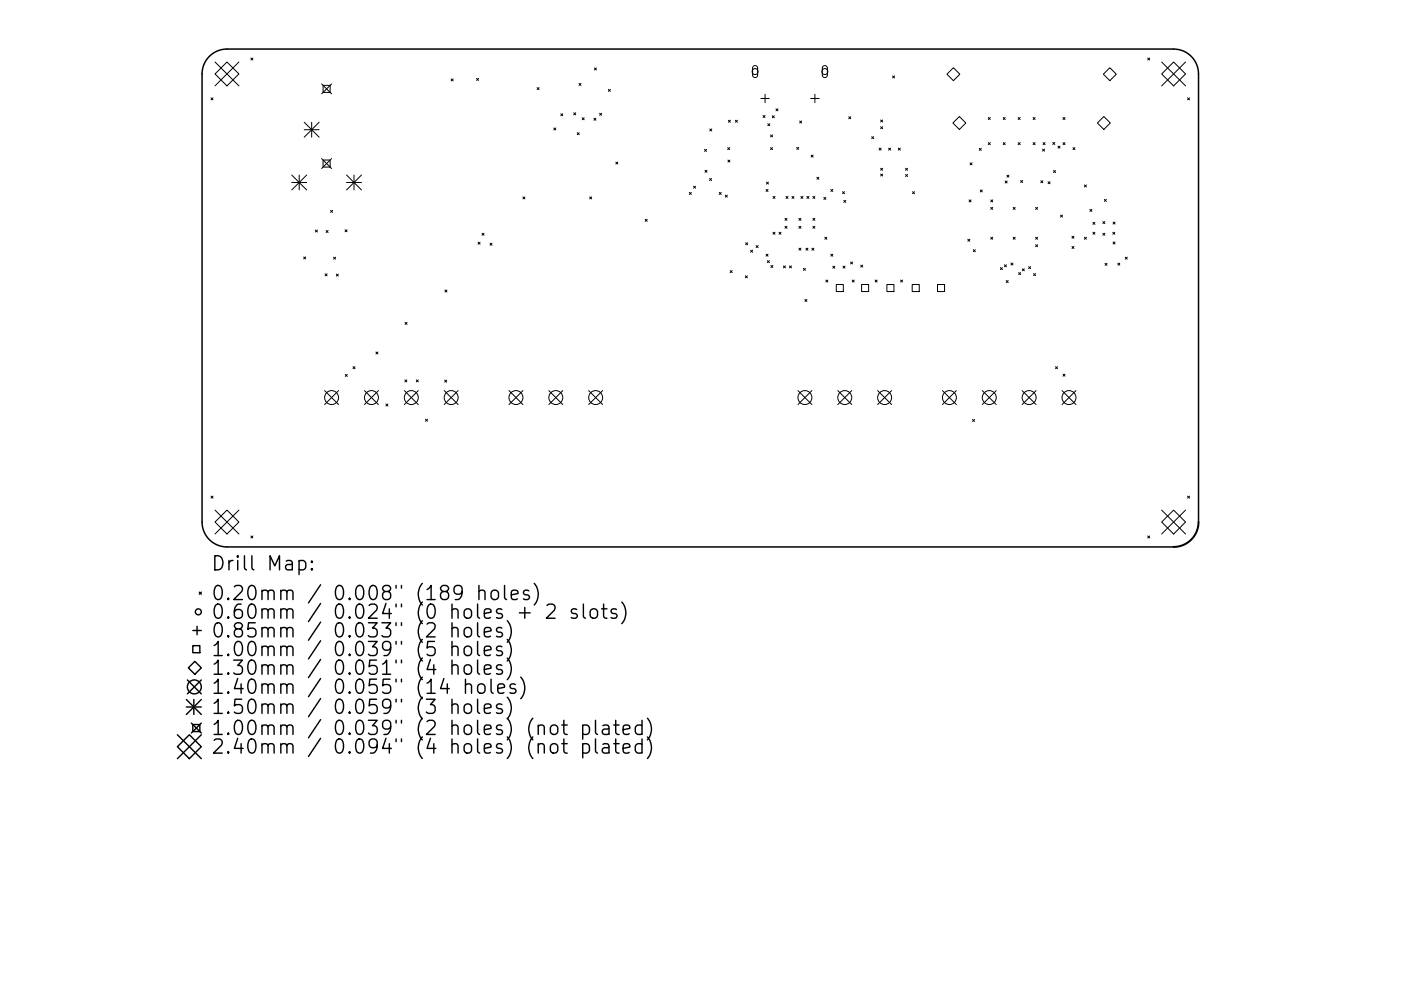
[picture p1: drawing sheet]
<svg xmlns="http://www.w3.org/2000/svg" width="297mm" height="210mm" viewBox="0 0 297 210" stroke-linecap="round" stroke-linejoin="round" font-family="sans-serif">
<defs><g id="words">
<g font-size="4.2">
<text x="44.7" y="121.1">Drill Map:</text>
<text x="44.7" y="127.4">0.20mm / 0.008&quot; (189 holes)</text>
<text x="44.7" y="131.3">0.60mm / 0.024&quot; (0 holes + 2 slots)</text>
<text x="44.7" y="135.3">0.85mm / 0.033&quot; (2 holes)</text>
<text x="44.7" y="139.2">1.00mm / 0.039&quot; (5 holes)</text>
<text x="44.7" y="143.2">1.30mm / 0.051&quot; (4 holes)</text>
<text x="44.7" y="147.2">1.40mm / 0.055&quot; (14 holes)</text>
<text x="44.7" y="151.5">1.50mm / 0.059&quot; (3 holes)</text>
<text x="44.7" y="156">1.00mm / 0.039&quot; (2 holes) (not plated)</text>
<text x="44.7" y="159.9">2.40mm / 0.094&quot; (4 holes) (not plated)</text>
</g>
</g></defs>
<path d="M254.1 110.8v-95.1a5.3 5.3 0 0 0-5.3-5.3h-200.7a5.3 5.3 0 0 0-5.3 5.3v95.1a5.3 5.3 0 0 0 5.3 5.2h200.7" fill="none" stroke="#000" stroke-width=".32"/>
<path d="M254.1 110.8a5.3 5.3 0 0 1-5.3 5.2" fill="none" stroke="#000" stroke-width=".42"/>
<g fill="none" stroke="#000" stroke-width=".21">
<path d="M45.6 15.7l2.5-2.5 2.6 2.5-2.6 2.5zM45.6 13.2l5.1 5M50.7 13.2l-5.1 5M53.2 12.3l.4 .4M53.6 12.3l-.4 .4M68.2 17.8l2.1 2.1M68.5 18.1h1.5v1.5h-1.5zM70.3 17.8l-2.1 2.1M95.7 16.7l.4 .5M96.1 16.7l-.4 .5M101 16.6l.5 .5M101.5 16.6l-.5 .5"/>
<path d="M113.9 18.6l.4 .4M114.3 18.6l-.4 .4M122.8 17.7l.4 .4M123.2 17.7l-.4 .4M126 14.4l.4 .4M126.4 14.4l-.4 .4M129 19l.4 .4M129.4 19l-.4 .4M159.7 14.1l.5-.2 .4 .5v1.6l-.4 .5-.4-.1-.2-.4v-1.6zM162.2 20v1.8M172.8 20v1.8M174.5 14.1l.5-.2 .4 .5v1.6l-.4 .5-.4-.1-.2-.4v-1.6z"/>
<path d="M189.2 16.1l.5 .4M189.7 16.1l-.5 .4M200.8 15.7l1.3-1.3 1.4 1.3-1.4 1.4zM233.9 15.7l1.4-1.3 1.4 1.3-1.4 1.4zM243.3 12.3l.5 .4M243.8 12.3l-.5 .4M246.3 15.7l2.5-2.5 2.6 2.5-2.6 2.5zM246.3 13.2l5.1 5M251.4 13.2l-5.1 5M44.7 20.8l.5 .4M45.2 20.8l-.5 .4M61.9 37.1l3.1 3.2"/>
<path d="M61.9 38.7h3.1M63.4 37.1v3.2M64.5 25.9l3.2 3.2M64.5 27.5h3.2M65 37.1l-3.1 3.2M66.1 25.9v3.2M67.7 25.9l-3.2 3.2M68.2 33.6l2.1 2.2M68.5 34h1.5v1.4h-1.5zM70.3 33.6l-2.1 2.2M73.5 38.7h3.1M73.5 37.1l3.1 3.2"/>
<path d="M75.1 37.1v3.2M76.6 37.1l-3.1 3.2M117.4 27.2l.4 .4M117.8 27.2l-.4 .4M118.9 24.1l.4 .5M119.3 24.1l-.4 .5M121.6 23.9l.5 .5M122.1 23.9l-.5 .5M122.4 28.2l.4 .4M122.8 28.2l-.4 .4M123.4 25l.5 .4M123.9 25l-.5 .4"/>
<path d="M125.9 25.1l.4 .4M126.3 25.1l-.4 .4M127.1 24l.5 .5M127.6 24l-.5 .5M130.6 34.4l.4 .4M131 34.4l-.4 .4M147 39.5l.5 .4M147.5 39.5l-.5 .4M149.4 31.7l.4 .4M149.5 36.1l.4 .5M149.8 31.7l-.4 .4M149.9 36.1l-.4 .5"/>
<path d="M150.4 37.9l.5 .4M150.5 27.4l.4 .4M150.9 37.9l-.5 .4M150.9 27.4l-.4 .4M154.3 31.3l.4 .4M154.3 34l.5 .4M154.4 25.5l.5 .4M154.7 31.3l-.4 .4M154.8 34l-.5 .4M154.9 25.5l-.5 .4M155.9 25.5l.4 .4M156.3 25.5l-.4 .4"/>
<path d="M161.3 20.9h1.8M161.8 24.5l.4 .4M162.2 24.5l-.4 .4M162.5 38.6l.4 .5M162.8 26.3l.4 .4M162.9 38.6l-.4 .5M163.2 26.3l-.4 .4M163.4 28.6l.4 .5M163.4 31.3l.4 .4M163.7 24.6l.5 .4M163.8 28.6l-.4 .5M163.8 31.3l-.4 .4"/>
<path d="M164.2 24.6l-.5 .4M164.5 23.1l.5 .4M165 23.1l-.5 .4M168.9 31.3l.4 .4M169.3 31.3l-.4 .4M169.5 25.7l.5 .4M170 25.7l-.5 .4M171.9 20.9h1.8M172 32.9l.4 .4M172.4 32.9l-.4 .4M173.2 37.6l.4 .4M173.6 37.6l-.4 .4"/>
<path d="M180 24.8l.4 .4M180.4 24.8l-.4 .4M184.8 29l.4 .4M185.2 29l-.4 .4M186.4 31.4l.4 .5M186.7 25.5l.4 .4M186.7 26.9l.4 .4M186.7 35.7l.4 .4M186.7 36.9l.4 .4M186.8 31.4l-.4 .5M187.1 25.5l-.4 .4M187.1 26.9l-.4 .4"/>
<path d="M187.1 35.7l-.4 .4M187.1 36.9l-.4 .4M188.4 31.4l.4 .5M188.8 31.4l-.4 .5M190.5 31.4l.4 .5M190.9 31.4l-.4 .5M192 37l.4 .4M192 35.7l.4 .4M192.4 35.7l-.4 .4M192.4 37l-.4 .4M202 26.1l1.4-1.4 1.4 1.4-1.4 1.4zM205.7 34.5l.4 .5"/>
<path d="M206.1 34.5l-.4 .5M207.6 31.5l.5 .4M208.1 31.5l-.5 .4M209.5 24.9l.5 .5M209.5 30.3l.5 .4M210 24.9l-.5 .5M210 30.3l-.5 .4M212.7 24.9l.4 .5M212.7 30.3l.4 .4M213.1 38.4l.4 .4M213.1 24.9l-.4 .5M213.1 30.3l-.4 .4"/>
<path d="M213.5 37.2l.4 .4M213.5 38.4l-.4 .4M213.9 37.2l-.4 .4M215.9 24.9l.4 .5M215.9 30.3l.4 .4M216.3 24.9l-.4 .5M216.3 30.3l-.4 .4M216.4 38.3l.4 .4M216.8 38.3l-.4 .4M219 24.9l.5 .5M219 30.3l.5 .4M219.5 24.9l-.5 .5"/>
<path d="M219.5 30.3l-.5 .4M220.7 38.3l.4 .5M221 31.6l.5 .5M221.1 38.3l-.4 .5M221.2 30.3l.4 .4M221.5 31.6l-.5 .5M221.6 30.3l-.4 .4M222.2 38.6l.4 .4M222.6 38.6l-.4 .4M223.2 30.2l.4 .4M223.4 36.2l.4 .4M223.6 30.2l-.4 .4"/>
<path d="M223.8 36.2l-.4 .4M224.3 31l.4 .4M224.7 31l-.4 .4M225.4 24.9l.4 .5M225.4 30.3l.4 .4M225.8 24.9l-.4 .5M225.8 30.3l-.4 .4M227.5 31.3l.4 .4M227.9 31.3l-.4 .4M229.9 39.2l.4 .5M230.3 39.2l-.4 .5M234 24.7l1.4 1.4-1.4 1.4-1.3-1.4z"/>
<path d="M251.8 20.8l.4 .4M252.2 20.8l-.4 .4M64.4 54.5l.4 .4M64.8 54.5l-.4 .4M66.9 48.8l.4 .4M67.3 48.8l-.4 .4M68.9 58.1l.5 .4M69.1 48.9l.5 .4M69.4 58.1l-.5 .4M69.6 48.9l-.5 .4M70.1 44.6l.4 .5M70.5 44.6l-.4 .5"/>
<path d="M70.7 54.6l.5 .4M71.2 54.6l-.5 .4M71.3 58.2l.4 .4M71.7 58.2l-.4 .4M73.2 48.8l.4 .4M73.6 48.8l-.4 .4M101.4 51.4l.4 .4M101.8 51.4l-.4 .4M102.2 49.5l.4 .4M102.6 49.5l-.4 .4M103.9 51.6l.4 .4M104.3 51.6l-.4 .4"/>
<path d="M110.9 41.8l.4 .4M111.3 41.8l-.4 .4M125 41.8l.4 .4M125.4 41.8l-.4 .4M136.8 46.5l.4 .5M137.2 46.5l-.4 .5M146.2 40.8l.4 .5M146.6 40.8l-.4 .5M152.5 40.8l.4 .5M152.9 40.8l-.4 .5M153.8 41.4l.4 .4M154.2 41.4l-.4 .4"/>
<path d="M154.8 57.4l.4 .4M155.2 57.4l-.4 .4M158 58.5l.5 .4M158.1 51.5l.4 .4M158.5 58.5l-.5 .4M158.5 51.5l-.4 .4M159.1 53.1l.5 .4M159.6 53.1l-.5 .4M160.3 52.1l.4 .4M160.7 52.1l-.4 .4M162.4 40.2l.4 .4M162.4 53.9l.4 .5"/>
<path d="M162.7 55.3l.4 .4M162.8 40.2l-.4 .4M162.8 53.9l-.4 .5M163.1 55.3l-.4 .4M163.4 56.3l.5 .5M163.9 56.3l-.5 .5M163.9 41.7l.4 .4M163.9 49.3l.4 .4M164.3 41.7l-.4 .4M164.3 49.3l-.4 .4M165.2 49.3l.4 .4M165.6 49.3l-.4 .4"/>
<path d="M166.1 56.4l.4 .4M166.4 46.3l.5 .4M166.4 48l.5 .4M166.5 56.4l-.4 .4M166.6 41.7l.5 .4M166.9 48l-.5 .4M166.9 46.3l-.5 .4M167.1 41.7l-.5 .4M167.4 56.4l.4 .4M167.8 56.4l-.4 .4M167.9 41.7l.4 .4M168.3 41.7l-.4 .4"/>
<path d="M169.4 46.3l.4 .4M169.4 48l.4 .4M169.4 52.7l.4 .4M169.8 46.3l-.4 .4M169.8 48l-.4 .4M169.8 52.7l-.4 .4M169.8 41.7l.4 .4M170.2 41.7l-.4 .4M170.3 56.9l.5 .5M170.8 56.9l-.5 .5M170.9 52.7l.4 .4M171.1 41.7l.4 .4"/>
<path d="M171.3 52.7l-.4 .4M171.5 41.7l-.4 .4M172.1 52.7l.5 .4M172.3 41.7l.5 .4M172.3 46.3l.5 .4M172.3 48l.5 .4M172.6 52.7l-.5 .4M172.8 41.7l-.5 .4M172.8 46.3l-.5 .4M172.8 48l-.5 .4M174.7 41.9l.4 .4M174.9 50.3l.4 .5"/>
<path d="M175.1 41.9l-.4 .4M175.1 59.4l.4 .4M175.3 50.3l-.4 .5M175.5 59.4l-.4 .4M176.2 40.2l.4 .4M176.2 53.9l.4 .5M176.6 40.2l-.4 .4M176.6 56.5l.4 .4M176.6 53.9l-.4 .5M177 56.5l-.4 .4M178.6 40.7l.5 .4M178.7 56.5l.5 .4"/>
<path d="M178.9 42.5l.4 .4M179.1 40.7l-.5 .4M179.2 56.5l-.5 .4M179.3 42.5l-.4 .4M180.3 55.6l.5 .4M180.7 59.4l.4 .4M180.8 55.6l-.5 .4M181.1 59.4l-.4 .4M182.5 56.3l.4 .4M182.9 56.3l-.4 .4M185.6 59.4l.4 .4M186 59.4l-.4 .4"/>
<path d="M190.9 59.4l.5 .4M191.4 59.4l-.5 .4M193.5 40.7l.4 .4M193.9 40.7l-.4 .4M205.2 50.8l.4 .4M205.5 42.4l.4 .4M205.6 50.8l-.4 .4M205.9 42.4l-.4 .4M206.4 53l.4 .4M206.8 53l-.4 .4M207.8 40.3l.5 .4M208.3 40.3l-.5 .4"/>
<path d="M210.1 42.4l.4 .4M210.1 44l.4 .4M210.1 50.3l.4 .5M210.5 42.4l-.4 .4M210.5 44l-.4 .4M210.5 50.3l-.4 .5M212.1 56.8l.4 .4M212.5 56.8l-.4 .4M213 56.2l.4 .4M213.3 59.5l.5 .4M213.4 56.2l-.4 .4M213.8 59.5l-.5 .4"/>
<path d="M214.3 55.8l.5 .4M214.8 55.8l-.5 .4M214.8 44l.4 .4M214.8 50.3l.4 .5M215.2 44l-.4 .4M215.2 50.3l-.4 .5M216 57.8l.4 .5M216.4 57.8l-.4 .5M216.8 57l.4 .5M217.2 57l-.4 .5M218.1 56.6l.4 .4M218.5 56.6l-.4 .4"/>
<path d="M219.1 58l.5 .5M219.6 58l-.5 .5M219.6 44l.4 .4M219.6 50.3l.4 .5M219.6 51.9l.4 .4M220 44l-.4 .4M220 50.3l-.4 .5M220 51.9l-.4 .4M224.8 45.6l.5 .5M225.3 45.6l-.5 .5M227.3 50.1l.4 .4M227.3 52.3l.4 .4"/>
<path d="M227.7 50.1l-.4 .4M227.7 52.3l-.4 .4M229.9 50.3l.4 .5M230.3 50.3l-.4 .5M231.1 44.4l.4 .4M231.5 44.4l-.4 .4M231.7 49.3l.4 .4M231.7 47.2l.4 .4M232.1 47.2l-.4 .4M232.1 49.3l-.4 .4M233.8 47l.4 .4M233.8 49.5l.4 .4"/>
<path d="M234.1 42.3l.5 .4M234.2 47l-.4 .4M234.2 49.5l-.4 .4M234.3 55.9l.4 .4M234.6 42.3l-.5 .4M234.7 55.9l-.4 .4M235.9 49.3l.5 .4M236 51.3l.4 .5M236 47.1l.4 .4M236.4 49.3l-.5 .4M236.4 47.1l-.4 .4M236.4 51.3l-.4 .5"/>
<path d="M237 55.8l.4 .5M237.4 55.8l-.4 .5M238.6 54.6l.4 .4M239 54.6l-.4 .4M73.2 79.4l.4 .5M73.6 79.4l-.4 .5M74.8 77.8l.5 .4M75.3 77.8l-.5 .4M79.7 74.7l.4 .4M80.1 74.7l-.4 .4M85.9 68.4l.4 .4M86.3 68.4l-.4 .4"/>
<path d="M94.3 61.5l.5 .5M94.8 61.5l-.5 .5M170.7 63.5l.4 .5M171.1 63.5l-.4 .5M177.3 60.4h1.5v1.5h-1.5zM182.7 60.4h1.5v1.5h-1.5zM188 60.4h1.5v1.5h-1.5zM193.4 60.4h1.5v1.5h-1.5zM198.8 60.4h1.5v1.5h-1.5zM223.8 77.8l.4 .4M224.2 77.8l-.4 .4M225.4 79.4l.4 .4"/>
<path d="M225.8 79.4l-.4 .4M68.8 82.9l3 2.9M71.8 82.9l-3 2.9M77.3 82.9l2.9 2.9M80.2 82.9l-2.9 2.9M81.8 85.7l.4 .4M82.2 85.7l-.4 .4M85.7 82.9l3 2.9M85.8 80.6l.5 .4M86.3 80.6l-.5 .4M88.3 80.6l.4 .4M88.7 80.6l-.4 .4"/>
<path d="M88.7 82.9l-3 2.9M90.2 88.9l.4 .5M90.6 88.9l-.4 .5M94.2 82.9l2.9 2.9M94.3 80.7l.4 .4M94.7 80.7l-.4 .4M97.1 82.9l-2.9 2.9M107.9 82.9l3 2.9M110.9 82.9l-3 2.9M116.4 82.9l2.9 2.9M119.3 82.9l-2.9 2.9M124.8 82.9l3 2.9"/>
<path d="M127.8 82.9l-3 2.9M169.2 82.9l2.9 2.9M172.1 82.9l-2.9 2.9M177.6 82.9l3 2.9M180.6 82.9l-3 2.9M186.1 82.9l2.9 2.9M189 82.9l-2.9 2.9M199.8 82.9l3 2.9M202.8 82.9l-3 2.9M206.2 89l.4 .4M206.6 89l-.4 .4M208.3 82.9l2.9 2.9"/>
<path d="M211.2 82.9l-2.9 2.9M216.7 82.9l3 2.9M219.7 82.9l-3 2.9M225.2 82.9l2.9 2.9M228.1 82.9l-2.9 2.9M44.7 105.3l.5 .4M45.2 105.3l-.5 .4M45.6 110.8l2.5-2.6 2.6 2.6-2.6 2.5zM45.6 108.2l5.1 5.1M50.7 108.2l-5.1 5.1M53.2 113.7l.4 .4M53.6 113.7l-.4 .4"/>
<path d="M243.3 113.7l.5 .4M243.8 113.7l-.5 .4M246.3 110.8l2.5-2.6 2.6 2.6-2.6 2.5zM246.3 108.2l5.1 5.1M251.4 108.2l-5.1 5.1M251.8 105.3l.4 .4M252.2 105.3l-.4 .4"/>
<circle cx="160.1" cy="15.2" r=".63"/>
<circle cx="174.9" cy="15.2" r=".63"/>
<circle cx="70.3" cy="84.4" r="1.48"/>
<circle cx="78.8" cy="84.4" r="1.48"/>
<circle cx="87.2" cy="84.4" r="1.48"/>
<circle cx="95.7" cy="84.4" r="1.48"/>
<circle cx="109.4" cy="84.4" r="1.48"/>
<circle cx="117.8" cy="84.4" r="1.48"/>
<circle cx="126.3" cy="84.4" r="1.48"/>
<circle cx="170.7" cy="84.4" r="1.48"/>
<circle cx="179.1" cy="84.4" r="1.48"/>
<circle cx="187.6" cy="84.4" r="1.48"/>
<circle cx="201.3" cy="84.4" r="1.48"/>
<circle cx="209.7" cy="84.4" r="1.48"/>
<circle cx="218.2" cy="84.4" r="1.48"/>
<circle cx="226.6" cy="84.4" r="1.48"/>
</g>
<g fill="none" stroke="#000" stroke-width=".3">
<path d="M63.4 119.1l.9-.2 .5 .6v.8l-.3 .5-.2 .1-.9-.1M66.1 119.1l.2 .1-.2 .1-.1-.1 .1-.1v.2M40.9 137h1.5v1.5h-1.5zM40.9 133.8h1.8M41.8 132.9v1.8M42.3 125.6l.4 .5M42.7 125.6l-.4 .5M66.1 120.6l.2 .2-.2 .1-.1-.1 .1-.2v.3M95.8 133.4a.74 .74 0 0 1 1.3 .2v1.5M95.8 137.4a.74 .74 0 0 1 1.3 .1v1.6M95.8 132.1v3M95.8 136.1v3"/>
<path d="M98.5 133.4a.81 .81 0 0 1 .8-.3 .81 .81 0 0 1 .7 .6v.9a.81 .81 0 0 1-.8 .6 .81 .81 0 0 1-.8-.6v-.9zM98.7 137.2a.81 .81 0 0 1 1.3 .5v.8a.81 .81 0 0 1-.8 .6 .81 .81 0 0 1-.8-.6v-.8zM101.3 132.1v2.6l.4 .4M101.3 136.1v2.6l.4 .4M101.5 125.5a.74 .74 0 0 1 1.3 .1v1.6M101.5 124.2v3M102.7 134.1l1.4-.3-.1-.5-.9-.2-.4 .5v1.1l.1 .3 .3 .1 .9-.1M102.7 138.1l1.4-.3-.1-.6-.9-.1-.4 .4v1.2l.1 .2 .3 .2 .9-.2M104.3 125.5a.81 .81 0 0 1 .8-.3 .81 .81 0 0 1 .6 .6v.8a.81 .81 0 0 1-.8 .6 .81 .81 0 0 1-.8-.6v-.8zM106.4 133.3l-.7-.2-.4 .5 .1 .4 1 .3 .1 .3-.1 .4-.3 .1-.8-.1M106.4 137.2l-.7-.1-.4 .4 .1 .4 1 .3 .1 .3-.1 .4-.3 .2-.8-.2M107 124.2v2.6l.4 .4"/>
<path d="M107.5 131.7a3.4 3.4 0 0 1 0 4.6M107.5 135.7a3.4 3.4 0 0 1 0 4.5M107.5 139.6a3.4 3.4 0 0 1 0 4.6M108.4 126.2l1.4-.3-.1-.5-.9-.2-.4 .4v1.2l.1 .3 .3 .1 .9-.1M110.1 130h2.3M111.3 128.9v2.3M112.1 125.4l-.7-.2-.4 .4 .1 .5 1 .3 .2 .2-.2 .5-.3 .1-.8-.1M113.3 123.8a3.4 3.4 0 0 1 0 4.6M116 128.5l.4-.3h.7a.81 .81 0 0 1 .4 1.3l-1.7 1.7h1.9M122.3 129.3l-.8-.1-.4 .4 .2 .4 1 .3 .1 .3-.1 .4-.3 .2-.9-.2M123.7 128.2v2.5l.4 .5M125.4 129.3a.81 .81 0 0 1 1.3 .4v.9a.81 .81 0 0 1-.8 .6 .81 .81 0 0 1-.8-.6v-.9z"/>
<path d="M127.5 129.2h1.2M128 128.2v2.5l.1 .3 .6 .2M130.7 129.3l-.7-.1-.5 .4 .2 .4 1 .3 .1 .3-.1 .4-.3 .2-.9-.2M131.8 127.7a3.4 3.4 0 0 1 0 4.6M37.6 155.9l5.1 5.1M39.5 148.4l3.2 3.2M39.5 150h3.2M39.7 144.3l3 2.9M40.1 155.9l2.6 2.5-2.6 2.6-2.5-2.6zM40.6 153.4l2.1 2.1M40.9 153.7h1.5v1.5h-1.5zM41.1 148.4v3.2"/>
<path d="M41.3 140.3l1.4 1.4-1.4 1.4-1.4-1.4zM42.7 144.3l-3 2.9M42.7 148.4l-3.2 3.2M42.7 153.4l-2.1 2.1M42.7 155.9l-5.1 5.1M95.8 141.3a.74 .74 0 0 1 1.3 .2v1.5M95.8 149.6a.74 .74 0 0 1 1.3 .2v1.6M95.8 140v3M95.8 148.4v3M98.5 141.3a.81 .81 0 0 1 .8-.3 .81 .81 0 0 1 .7 .6v.9a.81 .81 0 0 1-.8 .6 .81 .81 0 0 1-.8-.6v-.9zM98.5 149.6a.81 .81 0 0 1 .8-.3 .81 .81 0 0 1 .7 .6v.9a.81 .81 0 0 1-.8 .6 .81 .81 0 0 1-.8-.6v-.9zM98.7 145.4a.75 .75 0 0 1 1.3 .1v1.6"/>
<path d="M98.7 144.1v3M101.3 140v2.6l.4 .4M101.3 148.4v2.5l.4 .5M101.4 145.4a.81 .81 0 0 1 .8-.3 .81 .81 0 0 1 .6 .6v.8a.81 .81 0 0 1-.8 .6 .81 .81 0 0 1-.7-.6v-.8zM102.7 142l1.4-.2-.1-.6-.9-.2-.4 .5v1.1l.1 .3 .3 .1 .9-.1M102.7 150.4l1.4-.3-.1-.6-.9-.1-.4 .4v1.1l.1 .3 .3 .2 .9-.2M104.1 144.1v2.6l.4 .4M105.5 146.1l1.5-.3-.2-.6-.8-.1-.5 .4v1.2l.2 .3 .3 .1 .8-.1M106.4 141.2l-.7-.2-.4 .5 .1 .4 1 .3 .1 .3-.1 .4-.3 .1-.8-.1M106.4 149.5l-.7-.1-.4 .4 .1 .4 1 .3 .1 .3-.1 .4-.3 .2-.8-.2M107.5 147.9a3.4 3.4 0 0 1 0 4.6M109.3 145.2l-.8-.1-.4 .4 .2 .5 1 .2 .1 .3-.1 .5-.3 .1-.9-.1"/>
<path d="M110.4 143.7a3.4 3.4 0 0 1 0 4.5M116.8 158.1a.81 .81 0 0 1 .8-.3 .81 .81 0 0 1 .7 .6v.8a.81 .81 0 0 1-.8 .6 .81 .81 0 0 1-.8-.6v-.8zM117 154a.81 .81 0 0 1 1.3 .4v.9a.81 .81 0 0 1-.8 .6 .81 .81 0 0 1-.8-.6v-.9zM119.1 153.8h1.2M119.1 157.8h1.2M119.5 152.8v2.6l.2 .3 .6 .1M119.5 156.8v2.6l.2 .2 .6 .2M123.5 154l.9-.2 .6 .6v.9l-.3 .4-.3 .1-.9-.1M123.5 157.9l.9-.1 .6 .6v.8l-.3 .4-.3 .2-.9-.2M123.5 153.8v3M123.5 157.8v3M126.3 152.8v2.6l.4 .4"/>
<path d="M126.3 156.8v2.6l.4 .4M127.8 154l.3-.2 .9 .2 .1 .3v1.5M127.8 157.9l.3-.1 .9 .1 .1 .3v1.6M129.1 154.5l-1 .2a.59 .59 0 0 0-.4 .6 .59 .59 0 0 0 .4 .5l1-.1M129.1 158.5l-1 .1a.59 .59 0 0 0-.4 .6 .59 .59 0 0 0 .4 .6l1-.2M130.1 153.8h1.2M130.1 157.8h1.2M130.5 152.8v2.6l.2 .3 .6 .1M130.5 156.8v2.6l.2 .2 .6 .2M132.1 154.8l1.4-.3-.1-.5-.9-.2-.4 .5v1.1l.2 .3 .2 .1 .9-.1M132.1 158.8l1.4-.3-.1-.6-.9-.1-.4 .4v1.2l.2 .2 .2 .2 .9-.2M136.1 154l-.8-.2-.6 .6v.9l.3 .4 .3 .1 .8-.1"/>
<path d="M136.1 157.9l-.8-.1-.6 .6v.8l.3 .4 .3 .2 .8-.2M136.1 152.8v3M136.1 156.8v3M137.3 152.4a3.4 3.4 0 0 1 0 4.6M137.3 156.4a3.4 3.4 0 0 1 0 4.5"/>
<circle cx="42" cy="129.8" r=".63"/>
<circle cx="41.2" cy="145.7" r="1.48"/>
</g>
<use href="#words"/>
</svg>
